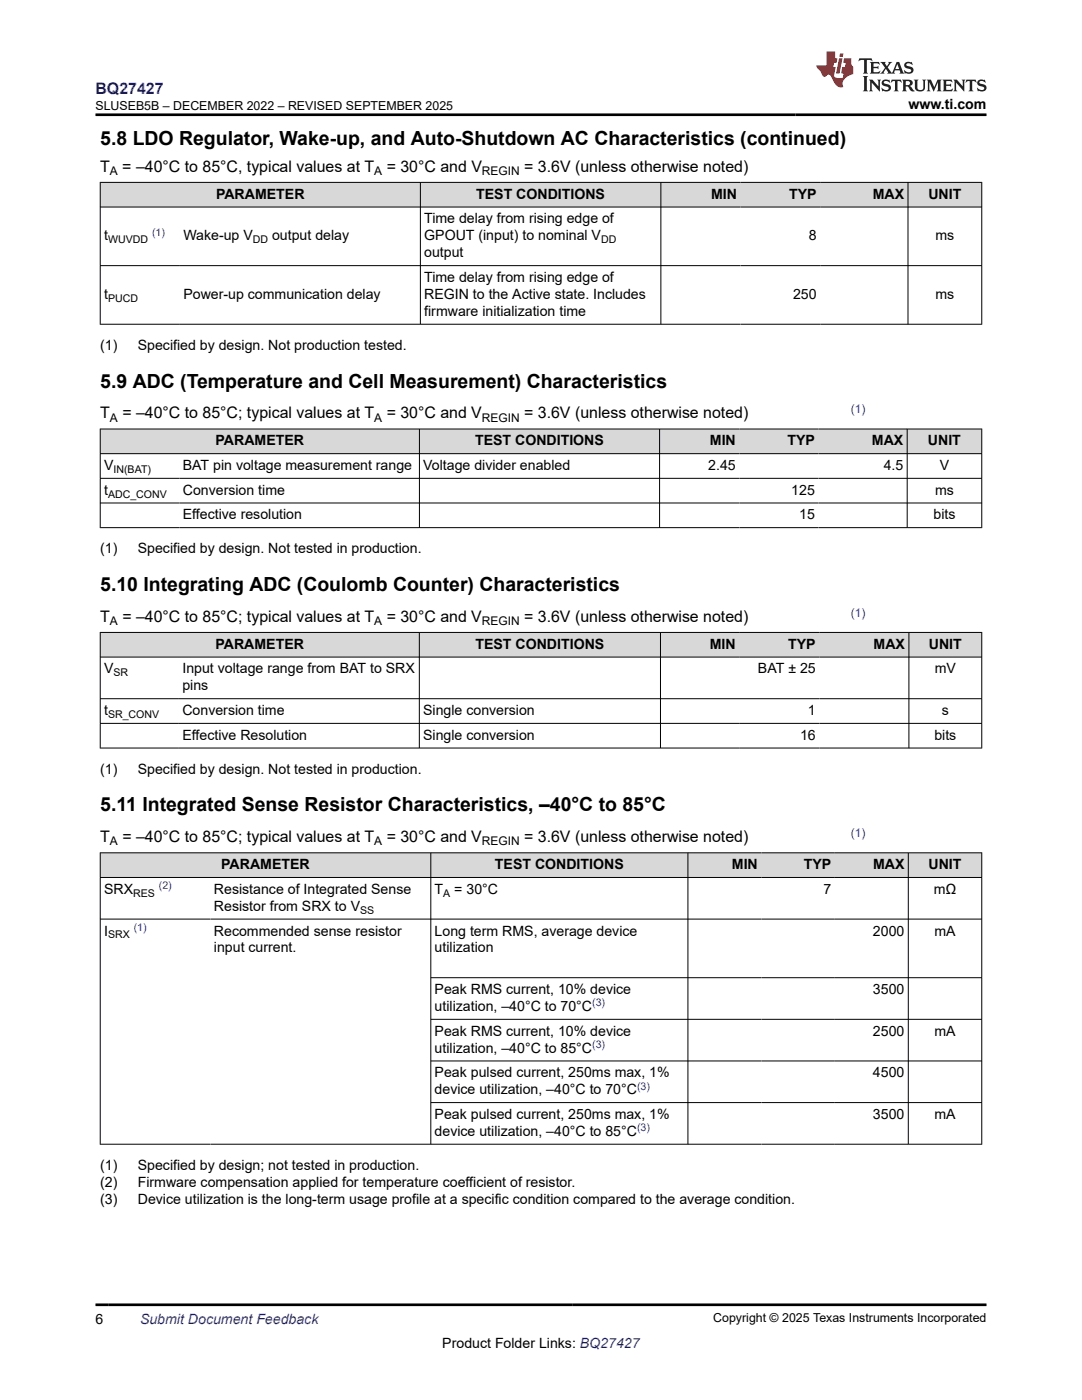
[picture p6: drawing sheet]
<svg xmlns="http://www.w3.org/2000/svg" width="216mm" height="279mm" viewBox="0 0 216 279" stroke-linecap="round" stroke-linejoin="round" font-family="sans-serif">
<defs><g id="words">
<g font-size="3.9">
<text x="20" y="28.8">5.8 LDO Regulator, Wake-up, and Auto-Shutdown AC Characteristics (continued)</text>
<text x="20" y="77.4">5.9 ADC (Temperature and Cell Measurement) Characteristics</text>
<text x="20" y="118">5.10 Integrating ADC (Coulomb Counter) Characteristics</text>
<text x="20" y="161.9">5.11 Integrated Sense Resistor Characteristics, –40°C to 85°C</text>
</g>
<text font-size="3.2" fill="#00f" x="19" y="18.7">BQ27427</text>
<g font-size="3.2">
<text x="20" y="34.3">T</text>
<text x="24.4" y="34.3">= –40°C to 85°C, typical values at T</text>
<text x="77.2" y="34.3">= 30°C and V</text>
<text x="104.6" y="34.3">= 3.6V (unless otherwise noted)</text>
<text x="20" y="83.5">T</text>
<text x="24.4" y="83.5">= –40°C to 85°C; typical values at T</text>
<text x="77.2" y="83.5">= 30°C and V</text>
<text x="104.6" y="83.5">= 3.6V (unless otherwise noted) (Force Note1)</text>
<text x="20" y="124.1">T</text>
<text x="24.4" y="124.1">= –40°C to 85°C; typical values at T</text>
<text x="77.2" y="124.1">= 30°C and V</text>
<text x="104.6" y="124.1">= 3.6V (unless otherwise noted) (Force Note1)</text>
<text x="20" y="168.1">T</text>
<text x="24.4" y="168.1">= –40°C to 85°C; typical values at T</text>
<text x="77.2" y="168.1">= 30°C and V</text>
<text x="104.6" y="168.1">= 3.6V (unless otherwise noted) (Force Note1)</text>
</g>
<g font-size="2.8">
<text x="181.3" y="21.8">www.ti.com</text>
<text x="43.1" y="39.7">PARAMETER</text>
<text x="95" y="39.7">TEST CONDITIONS</text>
<text x="141.9" y="39.7">MIN</text>
<text x="157.5" y="39.7">TYP</text>
<text x="174.1" y="39.7">MAX</text>
<text x="185.2" y="39.7">UNIT</text>
<text x="20.8" y="48">t</text>
<text x="36.6" y="48">Wake-up V</text>
<text x="54.3" y="48">output delay</text>
<text x="84.7" y="44.6">Time delay from rising edge of</text>
<text x="84.7" y="48">GPOUT (input) to nominal V</text>
<text x="161.4" y="48">8</text>
<text x="186.7" y="48">ms</text>
<text x="84.7" y="51.4">output</text>
<text x="20.8" y="59.7">t</text>
<text x="36.6" y="59.7">Power-up communication delay</text>
<text x="84.7" y="56.3">Time delay from rising edge of</text>
<text x="84.7" y="59.7">REGIN to the Active state. Includes</text>
<text x="158.2" y="59.7">250</text>
<text x="186.7" y="59.7">ms</text>
<text x="84.7" y="63.1">firmware initialization time</text>
<text x="20" y="69.9">(1)</text>
<text x="27.5" y="69.9">Specified by design. Not production tested.</text>
<text x="43" y="88.9">PARAMETER</text>
<text x="94.8" y="88.9">TEST CONDITIONS</text>
<text x="141.7" y="88.9">MIN</text>
<text x="157.1" y="88.9">TYP</text>
<text x="174" y="88.9">MAX</text>
<text x="185.2" y="88.9">UNIT</text>
<text x="20.8" y="93.8">V</text>
<text x="36.5" y="93.8">BAT pin voltage measurement range</text>
<text x="84.5" y="93.8">Voltage divider enabled</text>
<text x="141.3" y="93.8">2.45</text>
<text x="176.3" y="93.8">4.5</text>
<text x="187.5" y="93.8">V</text>
<text x="20.8" y="98.7">t</text>
<text x="36.5" y="98.7">Conversion time</text>
<text x="157.9" y="98.7">125</text>
<text x="186.6" y="98.7">ms</text>
<text x="36.5" y="103.7">Effective resolution</text>
<text x="159.5" y="103.7">15</text>
<text x="186.3" y="103.7">bits</text>
<text x="20" y="110.5">(1)</text>
<text x="27.5" y="110.5">Specified by design. Not tested in production.</text>
<text x="43" y="129.5">PARAMETER</text>
<text x="94.9" y="129.5">TEST CONDITIONS</text>
<text x="141.6" y="129.5">MIN</text>
<text x="157.3" y="129.5">TYP</text>
<text x="174.3" y="129.5">MAX</text>
<text x="185.3" y="129.5">UNIT</text>
<text x="20.8" y="134.4">V</text>
<text x="36.4" y="134.4">Input voltage range from BAT to SRX</text>
<text x="36.4" y="137.8">pins</text>
<text x="151.2" y="134.4">BAT ± 25</text>
<text x="186.5" y="134.4">mV</text>
<text x="20.8" y="142.7">t</text>
<text x="36.4" y="142.7">Conversion time</text>
<text x="84.4" y="142.7">Single conversion</text>
<text x="161.2" y="142.7">1</text>
<text x="187.9" y="142.7">s</text>
<text x="36.4" y="147.6">Effective Resolution</text>
<text x="84.4" y="147.6">Single conversion</text>
<text x="159.6" y="147.6">16</text>
<text x="186.4" y="147.6">bits</text>
<text x="20" y="154.4">(1)</text>
<text x="27.5" y="154.4">Specified by design. Not tested in production.</text>
<text x="44.1" y="173.5">PARAMETER</text>
<text x="98.8" y="173.5">TEST CONDITIONS</text>
<text x="146" y="173.5">MIN</text>
<text x="160.4" y="173.5">TYP</text>
<text x="174.2" y="173.5">MAX</text>
<text x="185.3" y="173.5">UNIT</text>
<text x="20.8" y="178.4">SRX</text>
<text x="42.7" y="178.4">Resistance of Integrated Sense</text>
<text x="86.7" y="178.4">T</text>
<text x="90.7" y="178.4">= 30°C</text>
<text x="164.3" y="178.4">7</text>
<text x="186.3" y="178.4">mΩ</text>
<text x="42.7" y="181.8">Resistor from SRX to V</text>
<text x="20.8" y="186.7">I</text>
<text x="42.7" y="186.7">Recommended sense resistor</text>
<text x="42.7" y="190.1">input current.</text>
<text x="86.7" y="186.7">Long term RMS, average device</text>
<text x="86.7" y="190.1">utilization</text>
<text x="174.2" y="186.7">2000</text>
<text x="186.5" y="186.7">mA</text>
<text x="86.7" y="198.4">Peak RMS current, 10% device</text>
<text x="86.7" y="201.8">utilization, –40°C to 70°C</text>
<text x="174.2" y="198.4">3500</text>
<text x="86.7" y="206.7">Peak RMS current, 10% device</text>
<text x="174.2" y="206.7">2500</text>
<text x="186.5" y="206.7">mA</text>
<text x="86.7" y="210.1">utilization, –40°C to 85°C</text>
<text x="86.7" y="215">Peak pulsed current, 250ms max, 1%</text>
<text x="174.2" y="215">4500</text>
<text x="86.7" y="218.4">device utilization, –40°C to 70°C</text>
<text x="86.7" y="223.3">Peak pulsed current, 250ms max, 1%</text>
<text x="86.7" y="226.7">device utilization, –40°C to 85°C</text>
<text x="174.2" y="223.3">3500</text>
<text x="186.5" y="223.3">mA</text>
<text x="20" y="233.5">(1)</text>
<text x="27.5" y="233.5">Specified by design; not tested in production.</text>
<text x="20" y="236.9">(2)</text>
<text x="27.5" y="236.9">Firmware compensation applied for temperature coefficient of resistor.</text>
<text x="20" y="240.3">(3)</text>
<text x="27.5" y="240.3">Device utilization is the long-term usage profile at a specific condition compared to the average condition.</text>
<text x="19" y="264.2">6</text>
<text x="88.3" y="269">Product Folder Links: BQ27427</text>
</g>
<text font-size="2.8" fill="#00f" x="27.9" y="264.2">Submit Document Feedback</text>
<g font-size="2.5">
<text x="19" y="21.9">SLUSEB5B – DECEMBER 2022 – REVISED SEPTEMBER 2025</text>
<text x="142.3" y="263.9">Copyright © 2025 Texas Instruments Incorporated</text>
</g>
<g font-size="2.4">
<text x="21.9" y="34.9">A</text>
<text x="74.7" y="34.9">A</text>
<text x="96.2" y="34.9">REGIN</text>
<text x="21.9" y="84.1">A</text>
<text x="74.7" y="84.1">A</text>
<text x="96.2" y="84.1">REGIN</text>
<text x="21.9" y="124.7">A</text>
<text x="74.7" y="124.7">A</text>
<text x="96.2" y="124.7">REGIN</text>
<text x="21.9" y="168.7">A</text>
<text x="74.7" y="168.7">A</text>
<text x="96.2" y="168.7">REGIN</text>
</g>
<g font-size="2.4" fill="#00f">
<text x="169.8" y="82.5">(1)</text>
<text x="169.8" y="123">(1)</text>
<text x="169.8" y="167">(1)</text>
</g>
<g font-size="2.1" fill="#00f">
<text x="30.3" y="47">(1)</text>
<text x="31.7" y="177.5">(2)</text>
<text x="26.7" y="185.8">(1)</text>
<text x="118.2" y="200.8">(3)</text>
<text x="118.2" y="209.1">(3)</text>
<text x="127.1" y="217.5">(3)</text>
<text x="127.1" y="225.8">(3)</text>
</g>
<g font-size="2.1">
<text x="21.6" y="48.5">WUVDD</text>
<text x="50.5" y="48.5">DD</text>
<text x="119.9" y="48.5">DD</text>
<text x="21.6" y="60.2">PUCD</text>
<text x="22.6" y="94.4">IN(BAT)</text>
<text x="21.6" y="99.3">ADC_CONV</text>
<text x="22.6" y="135">SR</text>
<text x="21.6" y="143.3">SR_CONV</text>
<text x="26.6" y="179">RES</text>
<text x="88.5" y="179">A</text>
<text x="71.9" y="182.3">SS</text>
<text x="21.6" y="187.3">SRX</text>
</g>
</g></defs>
<g fill="#d8d8d8">
<path d="M20 36.4h175.9v4.9h-175.9z" fill-rule="evenodd"/>
<path d="M20.1 36.5h63.7v4.8h-63.7z" fill-rule="evenodd"/>
<path d="M83.9 36.5h47.9v4.8h-47.9z" fill-rule="evenodd"/>
<path d="M131.9 36.5h15.9v4.8h-15.9z" fill-rule="evenodd"/>
<path d="M147.8 36.5h15.9v4.8h-15.9z" fill-rule="evenodd"/>
<path d="M163.7 36.5h17.4v4.8h-17.4z" fill-rule="evenodd"/>
<path d="M181.2 36.5h14.6v4.8h-14.6z" fill-rule="evenodd"/>
</g>
<path d="M19.9 36.4h176.1M20 36.3v28.5M83.9 36.3v28.5M131.9 36.3v28.5M181.2 36.3v28.5M195.9 36.3v28.5M19.9 41.3h176.1M19.9 53h176.1M19.9 64.7h176.1" fill="none" stroke="#000" stroke-width=".2"/>
<g fill="#d8d8d8">
<path d="M20 85.6h175.9v4.9h-175.9z" fill-rule="evenodd"/>
<path d="M20.1 85.7h63.5v4.8h-63.5z" fill-rule="evenodd"/>
<path d="M83.8 85.7h47.7v4.8h-47.7z" fill-rule="evenodd"/>
<path d="M131.7 85.7h15.8v4.8h-15.8z" fill-rule="evenodd"/>
<path d="M147.5 85.7h15.8v4.8h-15.8z" fill-rule="evenodd"/>
<path d="M163.3 85.7h17.7v4.8h-17.7z" fill-rule="evenodd"/>
<path d="M181.1 85.7h14.7v4.8h-14.7z" fill-rule="evenodd"/>
</g>
<path d="M19.9 85.6h176.1M19.9 90.5h176.1M19.9 95.5h176.1M20 85.6v19.8M83.7 85.6v19.8M131.6 85.6v19.8M181 85.6v19.8M195.9 85.6v19.8M19.9 100.4h176.1M19.9 105.3h176.1" fill="none" stroke="#000" stroke-width=".2"/>
<g fill="#d8d8d8">
<path d="M20 126.2h175.9v4.9h-175.9z" fill-rule="evenodd"/>
<path d="M20.1 126.3h63.5v4.8h-63.5z" fill-rule="evenodd"/>
<path d="M83.7 126.3h48v4.8h-48z" fill-rule="evenodd"/>
<path d="M131.9 126.3h15.6v4.8h-15.6z" fill-rule="evenodd"/>
<path d="M147.5 126.3h16v4.8h-16z" fill-rule="evenodd"/>
<path d="M163.5 126.3h17.8v4.8h-17.8z" fill-rule="evenodd"/>
<path d="M181.4 126.3h14.4v4.8h-14.4z" fill-rule="evenodd"/>
</g>
<path d="M19.9 126.2h176.1M19.9 131.1h176.1M19.9 139.4h176.1M20 126.2v23.1M83.7 126.2v23.1M131.8 126.2v23.1M181.4 126.2v23.1M195.9 126.2v23.1M19.9 144.4h176.1M19.9 149.3h176.1" fill="none" stroke="#000" stroke-width=".2"/>
<g fill="#d8d8d8">
<path d="M20 170.2h175.9v4.9h-175.9z" fill-rule="evenodd"/>
<path d="M20.1 170.3h65.8v4.8h-65.8z" fill-rule="evenodd"/>
<path d="M86 170.3h51.2v4.8h-51.2z" fill-rule="evenodd"/>
<path d="M137.3 170.3h14.6v4.8h-14.6z" fill-rule="evenodd"/>
<path d="M151.9 170.3h14.7v4.8h-14.7z" fill-rule="evenodd"/>
<path d="M166.6 170.3h14.6v4.8h-14.6z" fill-rule="evenodd"/>
<path d="M181.3 170.3h14.5v4.8h-14.5z" fill-rule="evenodd"/>
</g>
<g fill="none" stroke="#000" stroke-width=".2">
<path d="M19.9 170.2h176.1M19.9 175.1h176.1M20 170.1v58.3M86 170.1v58.3M137.3 170.1v58.3M181.2 170.1v58.3M195.9 170.1v58.3M19.9 183.4h176.1M86 195.1h110M86 203.4h110M86 211.7h110M86 220h110"/>
<path d="M196 228.4h-176.1"/>
</g>
<path d="M171.5 11.6l-.2 .6 .5-.2h.6v.1v2.2l-.2 .4h1l-.2-.4v-2.2v-.1h.5l.6 .2-.2-.6zM173.6 12.4l.2 .3v1.6l-.2 .4h1.9l.1-.6a1.08 1.08 0 0 1-1.3 .2v-.7h.6l.4 .2v-.7l-.4 .2h-.6v-.5l.2-.2a1 1 0 0 1 1 .3l-.1-.5zM175.7 12.4l.9 1.1-1 1.2h.9l-.2-.2 .5-.8 .4 .8-.2 .2h1.6l-.2-.2 .2-.5h.9l.1 .5-.1 .2h.9l-.2-.4-.8-1.9h-.5l-.9 2.1-.9-1.1 .9-1h-.8l.2 .2-.4 .6-.4-.6 .2-.2zM179 12.8l.4 1h-.7zM180.7 12.5a.65 .65 0 0 0-.2 .7 .65 .65 0 0 0 .6 .5l.6 .1 .1 .3a.79 .79 0 0 1-.7 .4 .79 .79 0 0 1-.7-.5l.1 .7 .2-.1a.93 .93 0 0 0 1.1 0 .93 .93 0 0 0 .4-.9 1.46 1.46 0 0 0-1.2-.6l-.1-.3a1.09 1.09 0 0 1 1.2 .2l-.2-.6-.1 .1-.5-.2zM172.2 15.2l.2 .4v2.2l-.2 .4h1l-.2-.4v-2.2l.2-.4zM173.4 15.9l.2 .4v1.5l-.2 .4h.8l-.3-.4 .1-1.3 1.6 1.8v-2l.2-.4h-.7l.1 .2 .1 1.1-1.2-1.3zM176.2 16a.65 .65 0 0 0-.2 .8 .65 .65 0 0 0 .6 .4l.6 .2 .1 .2a.79 .79 0 0 1-.7 .4 .79 .79 0 0 1-.7-.5l.1 .7 .2-.1a.93 .93 0 0 0 1.1 .1 .93 .93 0 0 0 .4-1 1.46 1.46 0 0 0-1.2-.5l-.1-.4a1.09 1.09 0 0 1 1.2 .2l-.1-.6-.2 .1-.5-.1zM177.9 15.9l-.1 .6a.63 .63 0 0 1 .8-.3v1.6l-.3 .4h1l-.2-.4v-1.6a.66 .66 0 0 1 .8 .3l-.1-.6zM180 15.9l.2 .4v1.5l-.2 .4h1l-.2-.2-.1-.7h.5l.1 .2a.79 .79 0 0 0 1.2 .6l-1-.9a.61 .61 0 0 0 .6-.6 .61 .61 0 0 0-.5-.7zM180.8 16.2h.1a.47 .47 0 0 1 .5 .1 .47 .47 0 0 1 .1 .5l-.1 .1-.7 .1zM182.3 15.9l.2 .2a2.27 2.27 0 0 0 .4 2 1.04 1.04 0 0 0 1.7-.7v-1.3l.2-.2h-.8l.2 .4v1.1a.6 .6 0 0 1-.6 .6 .6 .6 0 0 1-.6-.6v-1.1l.3-.4zM184.9 15.9l.2 .4v1.5l-.2 .4h.8l-.3-.4v-1.4l.9 1.9 .9-1.9v1.4l-.3 .4h1l-.2-.4v-1.5l.2-.4h-.8l-.7 1.5-.6-1.5zM188.1 15.9l.2 .4v1.5l-.2 .4h1.9l.1-.6a1.09 1.09 0 0 1-1.3 .2v-.7h.6l.4 .2v-.6l-.4 .2h-.6v-.6l.2-.1a1.01 1.01 0 0 1 1 .3l-.1-.6zM190.2 15.9l.3 .4v1.5l-.3 .4h.8l-.2-.4v-1.3l1.6 1.8v-2l.2-.4h-.7l.2 .2v1.1l-1.2-1.3zM192.8 15.9l-.1 .6a.63 .63 0 0 1 .8-.3v1.6l-.3 .4h1l-.2-.4v-1.6a.66 .66 0 0 1 .8 .3l-.1-.6zM195.2 16a.65 .65 0 0 0-.2 .8 .65 .65 0 0 0 .6 .4l.6 .2 .2 .2a.79 .79 0 0 1-.7 .4 .79 .79 0 0 1-.7-.5l.1 .7 .2-.1a.93 .93 0 0 0 1 .1 .93 .93 0 0 0 .5-1 1.46 1.46 0 0 0-1.3-.5v-.4a1.09 1.09 0 0 1 1.2 .2l-.2-.6-.2 .1-.5-.1z" fill="#231f20"/>
<path d="M164.9 10.3v2.7h-2l.1 .4 .8 1a.95 .95 0 0 0 1 .9 .59 .59 0 0 1 .5-.4 .59 .59 0 0 1 .5 .3l.4 .8a1.59 1.59 0 0 0 2.1 1.4 1.61 1.61 0 0 1 1-2.3l1-.3-.1-1.5a1.59 1.59 0 0 1-.3-1.7h-1.5l-.2 .9h.6l-.2 .9h-.5l-.2 .9v.3l.4 .1-.1 .9h-.7a.73 .73 0 0 1-1-.7l.3-1.5h-.5l.1-.9h.5l.2-.9h-.5v-1.3zM167.4 11.6l-.6 3.1h.7l.6-3.1zM167.6 10.7l-.1 .6h.7l.1-.6z" fill="#ed1c24"/>
<path d="M19 22.9h177.8M19 260.4h177.8" fill="none" stroke="#000" stroke-width=".53"/>
<use href="#words"/>
</svg>
